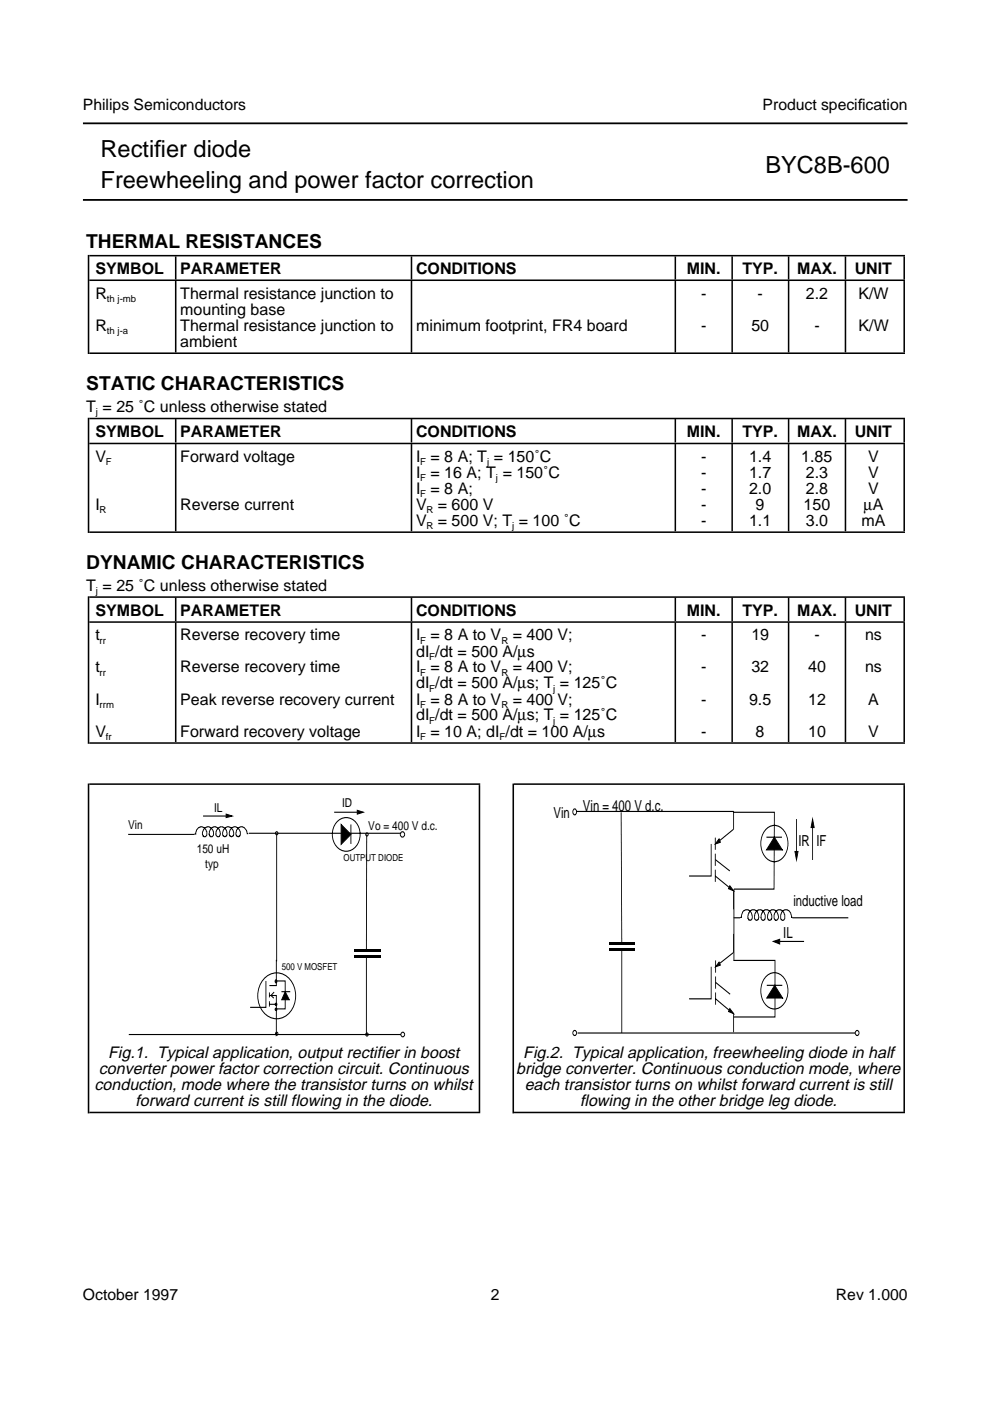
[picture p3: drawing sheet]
<svg xmlns="http://www.w3.org/2000/svg" width="210mm" height="297mm" viewBox="0 0 210 297" stroke-linecap="round" stroke-linejoin="round" font-family="sans-serif">
<defs><g id="words">
<g font-size="5">
<text x="21.3" y="33.3">Rectif</text>
<text x="32.7" y="33.3">ier diode</text>
<text x="21.3" y="39.9">Freewheeling and power factor correction</text>
<text x="162.3" y="36.6">BYC8B-600</text>
</g>
<g font-size="4.1">
<text x="18.3" y="52.6">THERMAL RESISTANCES</text>
<text x="18.3" y="82.7">STATIC CHARACTERISTICS</text>
<text x="18.3" y="120.7">DYNAMIC CHARACTERISTICS</text>
</g>
<g font-size="3.5">
<text x="21" y="227.7">converter power factor correction circuit. Continuous</text>
<text x="22.9" y="224.3">Fig.1. Typical application, output rectifier in boost</text>
<text x="109.5" y="227.7">bridge converter. Continuous conduction mode, where</text>
<text x="110.9" y="224.3">Fig.2. Typical application, freewheeling diode in half</text>
<text x="20.1" y="231.1">conduction, mode where the transistor turns on whilst</text>
<text x="111.3" y="231.1">each transistor turns on whilst forward current is still</text>
<text x="28.7" y="234.5">forward current is still flowing in the diode.</text>
<text x="123" y="234.5">flowing in the other bridge leg diode.</text>
</g>
<g font-size="3.4">
<text x="20.2" y="58">SYMBOL</text>
<text x="38.2" y="58">PARAMETER</text>
<text x="88.2" y="58">CONDITIONS</text>
<text x="145.6" y="58">MIN.</text>
<text x="157.4" y="58">TYP.</text>
<text x="169" y="58">MAX.</text>
<text x="181.2" y="58">UNIT</text>
<text x="20.2" y="63.3">R</text>
<text x="38.2" y="63.3">Thermal resistance junction to</text>
<text x="148.6" y="63.3">-</text>
<text x="160.6" y="63.3">-</text>
<text x="170.9" y="63.3">2.2</text>
<text x="182" y="63.3">K/W</text>
<text x="20.2" y="70.2">R</text>
<text x="38.2" y="66.7">mounting base</text>
<text x="38.2" y="70.2">Thermal resistance junction to</text>
<text x="88.2" y="70.2">minimum footprint, FR4 board</text>
<text x="148.6" y="70.2">-</text>
<text x="159.3" y="70.2">50</text>
<text x="172.7" y="70.2">-</text>
<text x="182" y="70.2">K/W</text>
<text x="38.2" y="73.5">ambient</text>
<text x="18.3" y="87.3">T = 25 ˚C unless otherwise stated</text>
<text x="20.2" y="92.6">SYMBOL</text>
<text x="38.2" y="92.6">PARAMETER</text>
<text x="88.2" y="92.6">CONDITIONS</text>
<text x="145.6" y="92.6">MIN.</text>
<text x="157.4" y="92.6">TYP.</text>
<text x="169" y="92.6">MAX.</text>
<text x="181.2" y="92.6">UNIT</text>
<text x="20.2" y="97.9">V</text>
<text x="38.2" y="97.9">Forward voltage</text>
<text x="88.2" y="101.3">I = 16 A; T = 150˚C</text>
<text x="88.2" y="97.9">I = 8 A; T = 150˚C</text>
<text x="148.6" y="101.3">-</text>
<text x="148.6" y="97.9">-</text>
<text x="158.8" y="101.3">1.7</text>
<text x="158.8" y="97.9">1.4</text>
<text x="169.9" y="97.9">1.85</text>
<text x="170.9" y="101.3">2.3</text>
<text x="184.1" y="101.3">V</text>
<text x="184.1" y="97.9">V</text>
<text x="88.2" y="104.7">I = 8 A;</text>
<text x="148.6" y="104.7">-</text>
<text x="158.8" y="104.7">2.0</text>
<text x="170.9" y="104.7">2.8</text>
<text x="184.1" y="104.7">V</text>
<text x="20.2" y="108">I</text>
<text x="38.2" y="108">Reverse current</text>
<text x="88.2" y="111.5">V = 500 V; T = 100 ˚C</text>
<text x="88.2" y="108">V = 600 V</text>
<text x="148.6" y="111.5">-</text>
<text x="148.6" y="108">-</text>
<text x="158.8" y="111.5">1.1</text>
<text x="160.2" y="108">9</text>
<text x="170.4" y="108">150</text>
<text x="170.9" y="111.5">3.0</text>
<text x="182.7" y="111.5">mA</text>
<text x="183.1" y="108">µA</text>
<text x="18.3" y="125.2">T = 25 ˚C unless otherwise stated</text>
<text x="20.2" y="130.5">SYMBOL</text>
<text x="38.2" y="130.5">PARAMETER</text>
<text x="88.2" y="130.5">CONDITIONS</text>
<text x="145.6" y="130.5">MIN.</text>
<text x="157.4" y="130.5">TYP.</text>
<text x="169" y="130.5">MAX.</text>
<text x="181.2" y="130.5">UNIT</text>
<text x="20.2" y="135.8">t</text>
<text x="38.2" y="135.8">Reverse recovery time</text>
<text x="88.2" y="135.8">I = 8 A to V</text>
<text x="108.7" y="135.8">= 400 V;</text>
<text x="148.6" y="135.8">-</text>
<text x="159.3" y="135.8">19</text>
<text x="172.7" y="135.8">-</text>
<text x="183.4" y="135.8">ns</text>
<text x="20.2" y="142.6">t</text>
<text x="38.2" y="142.6">Reverse recovery time</text>
<text x="88.2" y="139.2">dI /dt = 500 A/µs</text>
<text x="88.2" y="142.6">I = 8 A to V</text>
<text x="108.7" y="142.6">= 400 V;</text>
<text x="148.6" y="142.6">-</text>
<text x="159.3" y="142.6">32</text>
<text x="171.4" y="142.6">40</text>
<text x="183.4" y="142.6">ns</text>
<text x="20.2" y="149.4">I</text>
<text x="38.2" y="149.4">Peak reverse recovery current</text>
<text x="88.2" y="146">dI /dt = 500 A/µs; T = 125˚C</text>
<text x="88.2" y="149.4">I = 8 A to V</text>
<text x="108.7" y="149.4">= 400 V;</text>
<text x="148.6" y="149.4">-</text>
<text x="158.8" y="149.4">9.5</text>
<text x="171.4" y="149.4">12</text>
<text x="184.1" y="149.4">A</text>
<text x="88.2" y="152.7">dI /dt = 500 A/µs; T = 125˚C</text>
<text x="20.2" y="156.2">V</text>
<text x="38.2" y="156.2">Forward recovery voltage</text>
<text x="88.2" y="156.2">I = 10 A; dI /dt = 100 A/µs</text>
<text x="148.6" y="156.2">-</text>
<text x="160.2" y="156.2">8</text>
<text x="171.4" y="156.2">10</text>
<text x="184.1" y="156.2">V</text>
</g>
<g font-size="3.3">
<text x="17.6" y="23.4">Philips Semiconductors</text>
<text x="161.7" y="23.4">Product specif</text>
<text x="181.9" y="23.4">ication</text>
<text x="17.6" y="275.6">October 1997</text>
<text x="104.1" y="275.6">2</text>
<text x="177.2" y="275.6">Rev 1.000</text>
</g>
<g font-size="3.2">
<text x="117.4" y="173.5">Vin</text>
<text x="123.6" y="171.9">Vin = 400 V d.c.</text>
<text x="169.3" y="179.3">IR</text>
<text x="173.1" y="179.3">IF</text>
<text x="168.2" y="192.2">inductive load</text>
<text x="166.1" y="198.9">IL</text>
</g>
<g font-size="2.6">
<text x="45.4" y="172.2">IL</text>
<text x="72.5" y="171.1">ID</text>
<text x="27.2" y="175.8">Vin</text>
<text x="78.1" y="175.9">Vo = 400 V d.c.</text>
<text x="41.7" y="180.8">150 uH</text>
<text x="43.5" y="184">typ</text>
</g>
<g font-size="2">
<text x="22.7" y="64.1">th j-mb</text>
<text x="22.7" y="70.8">th j-a</text>
<text x="20.3" y="88">j</text>
<text x="22.4" y="98.6">F</text>
<text x="89.1" y="98.6">F</text>
<text x="89.1" y="101.9">F</text>
<text x="103.3" y="98.6">j</text>
<text x="105.2" y="101.9">j</text>
<text x="89.1" y="105.3">F</text>
<text x="21.1" y="108.8">R</text>
<text x="90.4" y="108.8">R</text>
<text x="90.4" y="112.1">R</text>
<text x="108.6" y="112.1">j</text>
<text x="20.3" y="125.9">j</text>
<text x="21.1" y="136.4">rr</text>
<text x="89.1" y="136.4">F</text>
<text x="106.3" y="136.4">R</text>
<text x="21.1" y="143.3">rr</text>
<text x="89.1" y="143.3">F</text>
<text x="91" y="139.9">F</text>
<text x="106.3" y="143.3">R</text>
<text x="91" y="146.6">F</text>
<text x="117.3" y="146.6">j</text>
<text x="21.1" y="150">rrm</text>
<text x="89.1" y="150">F</text>
<text x="91" y="153.5">F</text>
<text x="106.3" y="150">R</text>
<text x="117.3" y="153.5">j</text>
<text x="22.4" y="156.8">fr</text>
<text x="89.1" y="156.8">F</text>
<text x="105.9" y="156.8">F</text>
<text x="72.9" y="182.6">OUTPUT DIODE</text>
<text x="59.7" y="205.7">500 V MOSFET</text>
</g>
</g></defs>
<path d="M17.6 26.2h174.8M17.6 42.4h174.8" fill="none" stroke="#000" stroke-width=".38"/>
<g fill="none" stroke="#000" stroke-width=".21">
<path d="M27.2 176.9h14M43.1 173h4.8M52.6 176.7h-.2l-.1-.6-.6-.6a.87 .87 0 0 0-1.1 0l-.4 .6a.96 .96 0 0 0 .2 1.3l.5-.2 .1-.9-.8-.8a.83 .83 0 0 0-1 0l-.5 .5v1.1a.44 .44 0 0 0 .4 .3 .44 .44 0 0 0 .4-.4l-.1-1-.6-.5a.86 .86 0 0 0-1 0l-.5 .5v1.1a.44 .44 0 0 0 .5 .3 .44 .44 0 0 0 .3-.5 1.6 1.6 0 0 0-.7-1.4 .86 .86 0 0 0-1 0l-.5 .5a1.3 1.3 0 0 0 .1 1.3 .5 .5 0 0 0 .6-.1 .5 .5 0 0 0 .1-.6 1.12 1.12 0 0 0-.9-1.2 1.12 1.12 0 0 0-1.3 .6 1.19 1.19 0 0 0 0 1.2l.5 .2a1.34 1.34 0 0 0-.5-2l-.6-.1-.3 .2a1.84 1.84 0 0 0-.7 1.4l.4 .5 .4-.1a1.31 1.31 0 0 0-.7-1.9l-.5-.1-.4 .2-.5 .5-.1 .8h-.3M52.8 176.7h32.3M58.7 176.9v26.9M70.9 172.2h4.8M71.3 174.4a2.73 2.73 0 0 1 2.8-1 2.73 2.73 0 0 1 2 2.1 3.6 3.6 0 0 1-2.7 5 3.6 3.6 0 0 1-2.4-5.6zM74.4 174.8v4.1M77.8 176.9l-.1 24.6M85.1 176.4a.52 .52 0 0 1 .7 .5 .52 .52 0 0 1-.7 .5 .63 .63 0 0 1 0-1zM121.6 171.6a.54 .54 0 0 1 .7 .5 .54 .54 0 0 1-.7 .6 .83 .83 0 0 1 0-1.1zM122.3 172h33.2"/>
<path d="M131.7 172.2l.1 27.7M150.8 178.9v6.8h-4.7M151.7 177.6v2.6M155.4 172.2h8.8l-.1 16.3h-8.5v15.2M155.5 172v3.8l-2.9 2.4M162.5 177.5h3.3M162.6 175.7a2.47 2.47 0 0 1 4 1 4.3 4.3 0 0 1-1.8 5.9 3 3 0 0 1-3.4-3 4.5 4.5 0 0 1 1.2-3.9zM168.9 173.7v6.8M172.3 175.4v6.9M151.7 181v2.6M151.7 184.4v2.6M151.7 185.7l2.9 2.4"/>
<path d="M151.7 182.2l3 2.5M155.5 194.6h1.5M155.5 198v3.9l-2.9 2.4M155.5 189v3.8M157 194.5h.2a1.81 1.81 0 0 1 .7-1.5 1.16 1.16 0 0 1 1.6 1.1v.6a.48 .48 0 0 1-.5 .4 .48 .48 0 0 1-.4-.4v-.6a1.06 1.06 0 0 1 .9-1.1 1.06 1.06 0 0 1 1.2 .7l.2 .7-.1 .6a.45 .45 0 0 1-.5 .1 .45 .45 0 0 1-.3-.4v-.6a1.02 1.02 0 0 1 .6-1.1 1.02 1.02 0 0 1 1.2 .3l.4 .8v.6a.44 .44 0 0 1-.6 .3 1.65 1.65 0 0 1 .4-2 .94 .94 0 0 1 1.1 .1 1.75 1.75 0 0 1 .5 1.7 .44 .44 0 0 1-.5 .3 .44 .44 0 0 1-.4-.5l.1-.7 .4-.8a1.17 1.17 0 0 1 1.8 1 .67 .67 0 0 1-.5 1l-.4-.4v-.7l.6-.9a1.11 1.11 0 0 1 1.2 0 1.41 1.41 0 0 1 .2 2l-.5-.1-.1-.2v-.8l.2-.5a1.02 1.02 0 0 1 1.2-.6l.8 .7 .1 .9h.3M165.3 199.6h5.2M168 194.6h11.9M27.3 219.3h57.6M56.1 207.4a3.6 3.6 0 0 1 6 1.3 5.3 5.3 0 0 1-2 7 4 4 0 0 1-5.4-3.7 5.5 5.5 0 0 1 1.4-4.6zM56.4 208v5.6h-3.4M57.1 211.1h1.5v8.2l.1-.1M57.1 210.4v1.1"/>
<path d="M57.1 212.3v1.1M57.1 212.9h1.5M58.1 210.3l-.6 .8 .6 .5M58.6 203.7v-.2v5.5h-1.5M58.6 208h1.9v5.9h-1.9M59.7 210.3h1.8M77.7 203.1v16.2M121.6 218.5a.48 .48 0 0 1 .7 .5 .48 .48 0 0 1-.7 .5 .64 .64 0 0 1 0-1zM122.5 219h58.8M131.8 201.6v17.4M150.8 205v6.8h-4.7M151.7 203.6v2.6"/>
<path d="M151.7 207v2.6M151.7 210.4v2.6M151.7 211.8l2.9 2.4M151.7 208.3l3.1 2.5M155.5 203.6h8.8v12h-8.8M155.5 215v3.8M162.6 208.9h3.3M162.6 206.9a2.47 2.47 0 0 1 4 1 4.3 4.3 0 0 1-1.8 5.9 3 3 0 0 1-3.4-2.9 4.5 4.5 0 0 1 1.2-4zM181.5 218.5a.48 .48 0 0 1 .6 .5 .48 .48 0 0 1-.6 .5 .64 .64 0 0 1 0-1z"/>
<circle cx="58.6" cy="176.7" r=".3"/>
<circle cx="77.8" cy="176.9" r=".3"/>
<circle cx="58.6" cy="219.2" r=".3"/>
<circle cx="77.8" cy="219.3" r=".3"/>
<circle cx="85.4" cy="219.3" r=".45"/>
</g>
<g fill="#000" stroke="#000" stroke-width=".21">
<path d="M47.9 172.6l1.3 .4-1.3 .3zM75.7 171.8l1.3 .4-1.3 .4zM152.5 177.9l.2 .7-1 .3zM172.3 173.7l.3 1.7h-.6zM154.7 187.8l.8 1.1-1-.5zM164 199.6l1.3-.4v.9zM168.5 180.5h.7l-.3 1.8zM152.5 204l.2 .6-1 .4zM154.7 213.8l.8 1.1-1-.4z"/>
<path d="M72.3 174.8l2.1 2.1-2.1 2.1z" fill-rule="evenodd"/>
<path d="M164.2 177.5l1.7 2.7h-3.4z" fill-rule="evenodd"/>
<path d="M58.4 207.8a.28 .28 0 0 1 .3 .3 .28 .28 0 0 1-.3 .2z" fill-rule="evenodd"/>
<path d="M58.4 212.8h.3v.3h-.3z" fill-rule="evenodd"/>
<path d="M58.4 213.8h.3v.4h-.3z" fill-rule="evenodd"/>
<path d="M60.5 210.3l.8 1.7h-1.6z" fill-rule="evenodd"/>
<path d="M164.3 208.9l1.6 2.7h-3.3z" fill-rule="evenodd"/>
</g>
<g fill="#000">
<path d="M75.1 201.3h5.5v.6h-5.5z" fill-rule="evenodd"/>
<path d="M75.1 202.6h5.5v.5h-5.5z" fill-rule="evenodd"/>
<path d="M129.2 199.7h5.4v.6h-5.4z" fill-rule="evenodd"/>
<path d="M129.2 201h5.4v.7h-5.4z" fill-rule="evenodd"/>
</g>
<g fill="none" stroke="#000" stroke-width=".33">
<path d="M18.9 59.4h173M18.9 54.2h173M18.9 74.9h173M18.9 94h173M18.9 88.7h173M18.9 112.8h173M18.9 131.9h173M18.9 126.6h173M18.9 157.5h173M18.9 166.2h82.9M109 166.2h82.9M18.9 235.9h82.9"/>
<path d="M109 235.9h82.9"/>
</g>
<path d="M101.5 201.1h.3M191.5 201.1h.4" fill="none" stroke="#000" stroke-width="69.3" stroke-linecap="butt"/>
<path d="M18.6 201.1h.3M108.7 201.1h.3" fill="none" stroke="#000" stroke-width="69.9" stroke-linecap="butt"/>
<path d="M37.1 144.7h.3M87.1 144.7h.3M143 144.7h.3M155.1 144.7h.3M167 144.7h.4M179.1 144.7h.3M191.5 144.7h.4" fill="none" stroke="#000" stroke-width="25.3" stroke-linecap="butt"/>
<g fill="none" stroke="#000" stroke-width="5" stroke-linecap="butt">
<path d="M37.1 91.3h.3M87.1 91.3h.3M143 91.3h.3M155.1 91.3h.3M167 91.3h.4M179.1 91.3h.3M191.5 91.3h.4M37.1 129.2h.3M87.1 129.2h.3M143 129.2h.3M155.1 129.2h.3M167 129.2h.4"/>
<path d="M179.1 129.2h.3M191.5 129.2h.4"/>
</g>
<path d="M18.6 142.1h.3" fill="none" stroke="#000" stroke-width="31.3" stroke-linecap="butt"/>
<path d="M37.1 103.4h.3M87.1 103.4h.3M143 103.4h.3M155.1 103.4h.3M167 103.4h.4M179.1 103.4h.3M191.5 103.4h.4" fill="none" stroke="#000" stroke-width="18.5" stroke-linecap="butt"/>
<path d="M18.6 100.8h.3" fill="none" stroke="#000" stroke-width="24.4" stroke-linecap="butt"/>
<path d="M37.1 67.2h.3M87.1 67.2h.3M143 67.2h.3M155.1 67.2h.3M167 67.2h.4M179.1 67.2h.3M191.5 67.2h.4" fill="none" stroke="#000" stroke-width="15.1" stroke-linecap="butt"/>
<path d="M37.1 56.8h.3M87.1 56.8h.3M143 56.8h.3M155.1 56.8h.3M167 56.8h.4M179.1 56.8h.3M191.5 56.8h.4" fill="none" stroke="#000" stroke-width="4.9" stroke-linecap="butt"/>
<path d="M18.6 64.6h.3" fill="none" stroke="#000" stroke-width="21" stroke-linecap="butt"/>
<use href="#words"/>
</svg>
